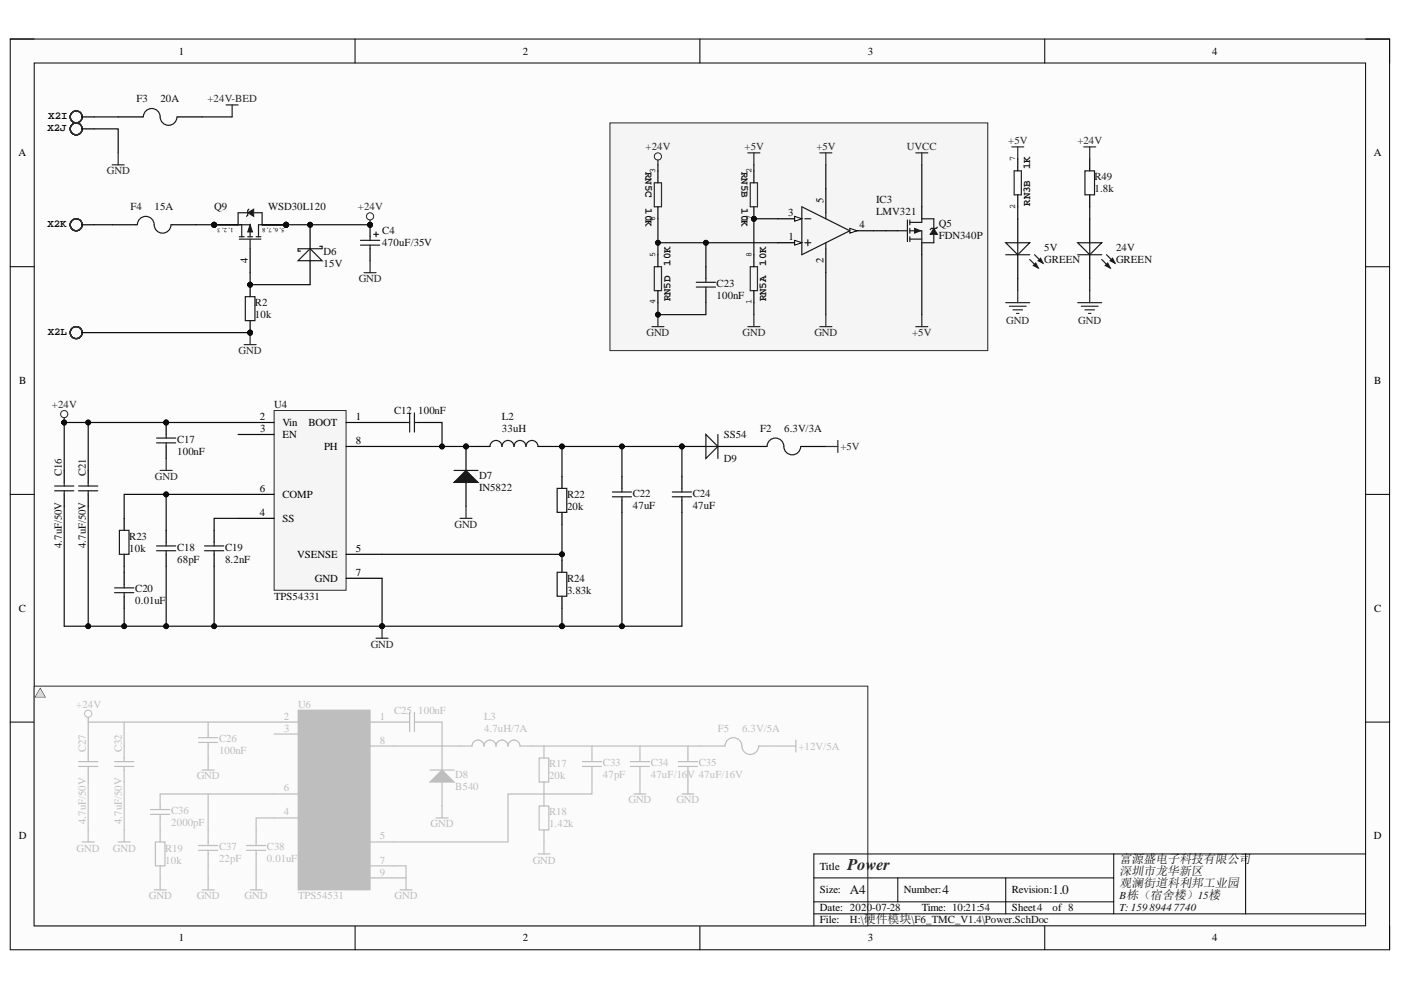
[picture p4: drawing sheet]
<svg xmlns="http://www.w3.org/2000/svg" width="297mm" height="210mm" viewBox="0 0 297 210" stroke-linecap="round" stroke-linejoin="round" font-family="sans-serif">
<defs><g id="words">
<text font-size="3.5" fill="#262626" x="179.7" y="184.4">Power</text>
<g font-size="2.8" fill="#0e0e0e">
<text x="180.2" y="189.6">A4</text>
<text x="199.8" y="189.6">4</text>
<text x="223.2" y="189.6">1.0</text>
</g>
<g font-size="2.6" fill="#0e0e0e">
<text x="237.4" y="182.9">富源盛电子科技有限公司</text>
<text x="237.4" y="185.5">深圳市龙华新区</text>
<text x="237.4" y="188.1">观澜街道科利邦工业园</text>
</g>
<g font-size="2.3">
<text x="37.9" y="11.6">1</text>
<text x="110.8" y="11.6">2</text>
<text x="184" y="11.6">3</text>
<text x="257" y="11.6">4</text>
<text x="3.9" y="33.1">A</text>
<text x="291.3" y="33.1">A</text>
<text x="167.1" y="45.8">3</text>
<text x="174.6" y="43.1" transform="rotate(-90 174.6 43.1)">5</text>
<text x="167.2" y="51">1</text>
<text x="182.2" y="48.4">4</text>
<text x="52.5" y="55.8" transform="rotate(-90 52.5 55.8)">4</text>
<text x="174.6" y="55.8" transform="rotate(-90 174.6 55.8)">2</text>
<text x="4.1" y="81.4">B</text>
<text x="291.4" y="81.4">B</text>
<text x="55.1" y="89">2</text>
<text x="75.5" y="89">1</text>
<text x="55.2" y="91.5">3</text>
<text x="59.9" y="90.3">Vin</text>
<text x="59.9" y="92.9">EN</text>
<text x="65.4" y="90.3">BOOT</text>
<text x="68.7" y="95.4">PH</text>
<text x="75.5" y="94.2">8</text>
<text x="55.1" y="104.3">6</text>
<text x="59.9" y="105.6">COMP</text>
<text x="55.1" y="109.4">4</text>
<text x="59.9" y="110.7">SS</text>
<text x="63" y="118.3">VSENSE</text>
<text x="75.5" y="117">5</text>
<text x="66.7" y="123.3">GND</text>
<text x="75.5" y="122.1">7</text>
<text x="4" y="129.7">C</text>
<text x="291.4" y="129.7">C</text>
<text x="4" y="177.9">D</text>
<text x="291.3" y="177.9">D</text>
<text x="173.9" y="184.4">Title</text>
<text x="173.9" y="189.4">Size:</text>
<text x="191.6" y="189.4">Number:</text>
<text x="214.5" y="189.4">Revision:</text>
<text x="173.9" y="193.2">Date: 2020-07-28</text>
<text x="173.9" y="195.8">File:</text>
<text x="195.4" y="193.2">Time: 10:21:54</text>
<text x="214.5" y="193.2">Sheet4</text>
<text x="223.2" y="193.2">of 8</text>
<text x="37.9" y="199.6">1</text>
<text x="110.8" y="199.6">2</text>
<text x="184" y="199.6">3</text>
<text x="257" y="199.6">4</text>
</g>
<g font-size="2.3" fill="#0e0e0e">
<text x="28.9" y="21.7">F3</text>
<text x="34" y="21.7">20A</text>
<text x="10.1" y="27.8">X2J</text>
<text x="10.2" y="25.3">X2I</text>
<text x="218.4" y="35.9" transform="rotate(-90 218.4 35.9)">1K</text>
<text x="136.9" y="36.4" transform="rotate(90 136.9 36.4)">RN5C</text>
<text x="157.2" y="36.4" transform="rotate(90 157.2 36.4)">RN5B</text>
<text x="232.1" y="38.2">R49</text>
<text x="232.1" y="40.7">1.8k</text>
<text x="27.7" y="44.6">F4</text>
<text x="32.7" y="44.6">15A</text>
<text x="45.4" y="44.6">Q9</text>
<text x="56.9" y="44.6">WSD30L120</text>
<text x="136.9" y="44.1" transform="rotate(90 136.9 44.1)">10K</text>
<text x="157.2" y="44.1" transform="rotate(90 157.2 44.1)">10K</text>
<text x="185.8" y="43">IC3</text>
<text x="185.8" y="45.6">LMV321</text>
<text x="218.4" y="43.6" transform="rotate(-90 218.4 43.6)">RN3B</text>
<text x="10.1" y="48.1">X2K</text>
<text x="81" y="49.7">C4</text>
<text x="81" y="52.2">470uF/35V</text>
<text x="199.1" y="48.1">Q5</text>
<text x="199.1" y="50.7">FDN340P</text>
<text x="221.4" y="53.3">5V</text>
<text x="236.6" y="53.3">24V</text>
<text x="68.6" y="54">D6</text>
<text x="68.6" y="56.6">15V</text>
<text x="142.1" y="56.3" transform="rotate(-90 142.1 56.3)">10K</text>
<text x="162.4" y="56.3" transform="rotate(-90 162.4 56.3)">10K</text>
<text x="221.4" y="55.8">GREEN</text>
<text x="236.6" y="55.8">GREEN</text>
<text x="54.1" y="64.9">R2</text>
<text x="142.1" y="63.9" transform="rotate(-90 142.1 63.9)">RN5D</text>
<text x="151.9" y="60.9">C23</text>
<text x="151.9" y="63.4">100nF</text>
<text x="162.4" y="63.9" transform="rotate(-90 162.4 63.9)">RN5A</text>
<text x="10.2" y="71">X2L</text>
<text x="54.1" y="67.5">10k</text>
<text x="58.1" y="86.5">U4</text>
<text x="83.6" y="87.7">C12</text>
<text x="88.7" y="87.7">100nF</text>
<text x="106.4" y="89">L2</text>
<text x="37.6" y="93.9">C17</text>
<text x="106.4" y="91.5">33uH</text>
<text x="153.5" y="92.9">SS54</text>
<text x="161.2" y="91.5">F2</text>
<text x="166.2" y="91.5">6.3V/3A</text>
<text x="13.1" y="101" transform="rotate(-90 13.1 101)">C16</text>
<text x="18.2" y="101" transform="rotate(-90 18.2 101)">C21</text>
<text x="37.6" y="96.5">100nF</text>
<text x="101.6" y="101.5">D7</text>
<text x="153.5" y="98">D9</text>
<text x="101.6" y="104.1">IN5822</text>
<text x="120.2" y="105.6">R22</text>
<text x="134.2" y="105.3">C22</text>
<text x="134.2" y="107.9">47uF</text>
<text x="146.9" y="105.3">C24</text>
<text x="146.9" y="107.9">47uF</text>
<text x="120.2" y="108.1">20k</text>
<text x="13.1" y="116.2" transform="rotate(-90 13.1 116.2)">4.7uF/50V</text>
<text x="18.2" y="116.2" transform="rotate(-90 18.2 116.2)">4.7uF/50V</text>
<text x="27.4" y="114.5">R23</text>
<text x="27.4" y="117">10k</text>
<text x="37.6" y="116.7">C18</text>
<text x="37.6" y="119.3">68pF</text>
<text x="47.7" y="116.7">C19</text>
<text x="47.7" y="119.3">8.2nF</text>
<text x="28.7" y="125.6">C20</text>
<text x="120.2" y="123.3">R24</text>
<text x="120.2" y="125.9">3.83k</text>
<text x="28.7" y="128.2">0.01uF</text>
<text x="58.1" y="127.1">TPS54331</text>
<text x="237.4" y="190.6">B栋（宿舍楼）15楼</text>
<text x="180.2" y="195.7">H:\硬件模块\F6_TMC_V1.4\Power.SchDoc</text>
<text x="237.4" y="193.2">T: 159</text>
<text x="243.7" y="193.2">8944</text>
<text x="248.9" y="193.2">7740</text>
</g>
<g font-size="2.3" fill="#262626">
<text x="44" y="21.7">+24V-BED</text>
<text x="136.9" y="31.9">+24V</text>
<text x="157.9" y="31.9">+5V</text>
<text x="173.1" y="31.9">+5V</text>
<text x="192.3" y="31.9">UVCC</text>
<text x="213.8" y="30.6">+5V</text>
<text x="228.4" y="30.6">+24V</text>
<text x="22.7" y="36.9">GND</text>
<text x="75.9" y="44.6">+24V</text>
<text x="76.1" y="59.9">GND</text>
<text x="137.1" y="71.3">GND</text>
<text x="157.4" y="71.3">GND</text>
<text x="172.7" y="71.3">GND</text>
<text x="193.4" y="71.3">+5V</text>
<text x="213.4" y="68.7">GND</text>
<text x="228.6" y="68.7">GND</text>
<text x="50.6" y="75.1">GND</text>
<text x="11" y="86.5">+24V</text>
<text x="178.2" y="95.4">+5V</text>
<text x="32.8" y="101.8">GND</text>
<text x="96.4" y="111.9">GND</text>
<text x="78.6" y="137.4">GND</text>
</g>
<g font-size="2.3" fill="#bebebe">
<text x="16.2" y="150">+24V</text>
<text x="60.2" y="152.6">2</text>
<text x="60.2" y="155.1">3</text>
<text x="63.2" y="150">U6</text>
<text x="80.5" y="152.6">1</text>
<text x="83.6" y="151.3">C25</text>
<text x="88.7" y="151.3">100nF</text>
<text x="102.6" y="152.6">L3</text>
<text x="102.6" y="155.1">4.7uH/7A</text>
<text x="152.2" y="155.1">F5</text>
<text x="157.4" y="155.1">6.3V/5A</text>
<text x="18.2" y="159.4" transform="rotate(-90 18.2 159.4)">C27</text>
<text x="25.8" y="159.4" transform="rotate(-90 25.8 159.4)">C32</text>
<text x="46.4" y="157.4">C26</text>
<text x="46.4" y="159.9">100nF</text>
<text x="80.5" y="157.7">8</text>
<text x="169.3" y="158.9">+12V/5A</text>
<text x="41.7" y="165.3">GND</text>
<text x="60.2" y="167.8">6</text>
<text x="96.5" y="165">D8</text>
<text x="96.5" y="167.5">B540</text>
<text x="116.4" y="162.7">R17</text>
<text x="116.4" y="165.3">20k</text>
<text x="127.8" y="162.5">C33</text>
<text x="127.8" y="165">47pF</text>
<text x="138" y="162.5">C34</text>
<text x="138" y="165">47uF/16V 47uF/16V</text>
<text x="148.1" y="162.5">C35</text>
<text x="36.3" y="172.6">C36</text>
<text x="60.2" y="172.9">4</text>
<text x="116.4" y="172.9">R18</text>
<text x="133.2" y="170.3">GND</text>
<text x="143.4" y="170.3">GND</text>
<text x="18.2" y="174.7" transform="rotate(-90 18.2 174.7)">4.7uF/50V</text>
<text x="25.8" y="174.7" transform="rotate(-90 25.8 174.7)">4.7uF/50V</text>
<text x="36.3" y="175.2">2000pF</text>
<text x="80.5" y="177.9">5</text>
<text x="91.3" y="175.4">GND</text>
<text x="116.4" y="175.4">1.42k</text>
<text x="16.2" y="180.6">GND</text>
<text x="23.9" y="180.6">GND</text>
<text x="35" y="180.6">R19</text>
<text x="35" y="183.1">10k</text>
<text x="46.4" y="180.3">C37</text>
<text x="46.4" y="182.8">22pF</text>
<text x="56.6" y="180.3">C38</text>
<text x="56.6" y="182.8">0.01uF</text>
<text x="80.5" y="183.1">7</text>
<text x="80.5" y="185.6">9</text>
<text x="112.9" y="183.1">GND</text>
<text x="31.6" y="190.7">GND</text>
<text x="41.7" y="190.7">GND</text>
<text x="51.9" y="190.7">GND</text>
<text x="63.2" y="190.7">TPS54531</text>
<text x="83.7" y="190.7">GND</text>
</g>
<g font-size="1.8">
<text x="215.2" y="34.2" transform="rotate(-90 215.2 34.2)">7</text>
<text x="138.9" y="36.7" transform="rotate(-90 138.9 36.7)">3</text>
<text x="159.3" y="36.7" transform="rotate(-90 159.3 36.7)">2</text>
<text x="138.9" y="46.8" transform="rotate(-90 138.9 46.8)">6</text>
<text x="159.3" y="46.7" transform="rotate(-90 159.3 46.7)">7</text>
<text x="215.2" y="44.2" transform="rotate(-90 215.2 44.2)">2</text>
<text x="138.9" y="54.5" transform="rotate(-90 138.9 54.5)">5</text>
<text x="159.3" y="54.5" transform="rotate(-90 159.3 54.5)">8</text>
<text x="138.9" y="64.5" transform="rotate(-90 138.9 64.5)">4</text>
<text x="159.3" y="64.5" transform="rotate(-90 159.3 64.5)">1</text>
</g>
<g font-size="1.4">
<text x="49.5" y="48.4" transform="rotate(-180 49.5 48.4)">1, 2, 3</text>
<text x="60.3" y="48.4" transform="rotate(-180 60.3 48.4)">5, 6, 7, 8</text>
</g>
</g></defs>
<path d="M2.2 8.3h292.4v193.1h-292.4z" fill-rule="evenodd" fill="#fcfcfc"/>
<path d="M2.2 8.3h292.4v193.1h-292.4z" fill="none" stroke="#000" stroke-width=".21"/>
<path d="M7.3 13.4h282.2v182.9h-282.2z" fill-rule="evenodd" fill="#fcfcfc"/>
<g fill="none" stroke="#000" stroke-width=".21">
<path d="M2.2 8.3h5.1M7.3 13.4h282.2v182.9h-282.2zM75.3 8.3v5.1M148.4 8.3v5.1M221.5 8.3v5.1M289.5 8.3h5.1v5.1M2.2 56.5h5.1M289.5 56.6h5.1M2.2 104.8h5.1M289.5 104.8h5.1M2.2 153.1h5.1M289.5 153.1h5.1"/>
<path d="M75.3 196.3v5.1M148.4 196.3v5.1M221.5 196.3v5.1M294.6 196.3v5.1"/>
</g>
<path d="M7.3 145.5h176.7v50.8h-176.7z" fill-rule="evenodd" fill="#fbfbfb"/>
<path d="M172.6 186.1h63.5M172.6 193.8h116.9M172.6 191.2h63.5M190.4 186.1v5.1M213.2 186.1v7.7M236.1 181.1v12.7M264.1 181.1v12.7M289.5 181.1h-116.9v15.2" fill="none" stroke="#000" stroke-width=".21"/>
<path d="M129.3 26.1h80.1v48.2h-80.1z" fill-rule="evenodd" fill="#f5f5f5"/>
<path d="M129.3 26.1h80.1v48.2h-80.1z" fill="none" stroke="#262626" stroke-width=".21"/>
<path d="M149.7 51.5v5" fill="none" stroke="#0e0e0e" stroke-width=".25"/>
<circle cx="149.7" cy="51.5" r=".51" fill="#0e0e0e"/>
<circle cx="149.7" cy="51.5" r=".51" fill="none" stroke="#0e0e0e" stroke-width=".21"/>
<path d="M185.3 48.9h2.5" fill="none" stroke="#0e0e0e" stroke-width=".25"/>
<path d="M187.8 48.9h2.6M195.4 43.8v2.6M195.4 51.5v2.5" fill="none" stroke="#000" stroke-width=".25"/>
<path d="M190.4 48.9h2M192.4 46.6v4.6M192.9 47.2h2.5M192.9 48.9h2.5v2.6M192.9 50.7h2.5M192.9 46.6v1.1M192.9 48.4v1M192.9 50.2v1" fill="none" stroke="#1c1c1c" stroke-width=".25"/>
<path d="M193.9 48.4l1.3 .5-1.3 .5z" fill="#1c1c1c"/>
<path d="M193.9 48.4l1.3 .5-1.3 .5z" fill="none" stroke="#1c1c1c" stroke-width=".21"/>
<path d="M195.4 47.2v-.8h2.6v2M198 49.7v1.8h-2.6" fill="none" stroke="#1c1c1c" stroke-width=".25"/>
<path d="M198 48.4l.7 1.3h-1.5z" fill="#1c1c1c"/>
<path d="M198 48.4l.7 1.3h-1.5z" fill="none" stroke="#1c1c1c" stroke-width=".21"/>
<path d="M198.7 48.2l-.2 .2h-1l-.3 .3" fill="none" stroke="#1c1c1c" stroke-width=".25"/>
<path d="M194.2 69.3h2.5M195.4 66.7v2.6" fill="none" stroke="#262626" stroke-width=".25"/>
<path d="M139.5 64.2v2.5h10.2v-2.5" fill="none" stroke="#0e0e0e" stroke-width=".25"/>
<circle cx="139.5" cy="66.7" r=".51" fill="#0e0e0e"/>
<circle cx="139.5" cy="66.7" r=".51" fill="none" stroke="#0e0e0e" stroke-width=".21"/>
<circle cx="139.5" cy="33.2" r=".76" fill="none" stroke="#262626" stroke-width=".21"/>
<path d="M139.5 33.9v1.1M173.8 32.4h2.6M175.1 32.4v2.6M194.2 32.4h2.5M195.4 32.4v2.6M138.2 69.2h2.6M139.5 66.7v2.5M173.8 69.3h2.6M175.1 66.7v2.6" fill="none" stroke="#262626" stroke-width=".25"/>
<path d="M195.4 35v8.8M175.1 57.8v8.9M195.4 54v12.7" fill="none" stroke="#0e0e0e" stroke-width=".25"/>
<circle cx="139.5" cy="66.7" r=".51" fill="#0e0e0e"/>
<circle cx="139.5" cy="66.7" r=".51" fill="none" stroke="#0e0e0e" stroke-width=".21"/>
<path d="M149.7 56.5v2.6M215.8 46.4v5.1M215.8 54v5.1M149.7 61.6v2.6" fill="none" stroke="#000" stroke-width=".25"/>
<path d="M147.6 59.9h4.1M149.7 59.1v.8M213.2 51.5h5.1l-2.5 2.5zM218.3 55l1.8 1.8M219.3 54l1.8 1.8M147.6 60.9h4.1M149.7 60.9v.7" fill="none" stroke="#1c1c1c" stroke-width=".25"/>
<path d="M219.1 56.3l.5-.5 .5 1z" fill="#1c1c1c"/>
<path d="M219.1 56.3l.5-.5 .5 1z" fill="none" stroke="#1c1c1c" stroke-width=".25"/>
<path d="M220.1 55.3l.5-.5 .5 1z" fill="#1c1c1c"/>
<path d="M213.2 54h5.1M215.8 51.5v2.5M220.1 55.3l.5-.5 .5 1zM228.5 51.5h5.1l-2.6 2.5zM233.6 55l1.8 1.8M234.6 54l1.8 1.8" fill="none" stroke="#1c1c1c" stroke-width=".25"/>
<path d="M215.8 43.8v2.6" fill="none" stroke="#0e0e0e" stroke-width=".25"/>
<path d="M231 46.4v5.1M231 54v5.1" fill="none" stroke="#000" stroke-width=".25"/>
<path d="M234.3 56.3l.6-.5 .5 1z" fill="#1c1c1c"/>
<path d="M234.3 56.3l.6-.5 .5 1z" fill="none" stroke="#1c1c1c" stroke-width=".25"/>
<path d="M235.4 55.3l.5-.5 .5 1z" fill="#1c1c1c"/>
<path d="M230 36.2h2.1v5.1h-2.1zM228.5 54h5.1M231 51.5v2.5M235.4 55.3l.5-.5 .5 1z" fill="none" stroke="#1c1c1c" stroke-width=".25"/>
<path d="M164.9 46.4h-5.1v7.6M215.8 59.1v2.5M231 43.8v2.6M231 59.1v2.5" fill="none" stroke="#0e0e0e" stroke-width=".25"/>
<path d="M17.4 24.8h2.6M17.4 27.3h2.6M231 33.7v2.5M17.4 47.7h2.6M231 41.3v2.5M17.4 70.5h2.6" fill="none" stroke="#000" stroke-width=".25"/>
<g fill="none" stroke="#262626" stroke-width=".25">
<path d="M47.9 22.2h2.6M49.2 22.2v2.6M214.5 31.1h2.6M215.8 31.1v2.6M229.8 31.1h2.5M231 31.1v2.6M213.2 64.2h5.1M214 64.9h3.6M214.8 65.7h2M215.5 66.5h.5M215.8 61.6v2.6M228.5 64.2h5.1"/>
<path d="M229.3 64.9h3.5M230 65.7h2.1M230.8 66.5h.5M231 61.6v2.6"/>
<circle cx="16.2" cy="27.3" r="1.27"/>
<circle cx="16.2" cy="24.8" r="1.27"/>
<circle cx="16.2" cy="47.7" r="1.27"/>
<circle cx="16.2" cy="70.5" r="1.27"/>
</g>
<circle cx="159.8" cy="46.4" r=".51" fill="#0e0e0e"/>
<circle cx="159.8" cy="46.4" r=".51" fill="none" stroke="#0e0e0e" stroke-width=".21"/>
<path d="M158.6 32.4h2.5M159.8 32.4v2.6M159.1 56.5h1.5v5.1h-1.5zM158.6 69.2h2.5M159.8 66.7v2.5" fill="none" stroke="#262626" stroke-width=".25"/>
<path d="M159.8 35v1.2M175.1 35v5M159.8 64.2v2.5" fill="none" stroke="#0e0e0e" stroke-width=".25"/>
<path d="M159.8 54v2.5M159.8 61.6v2.6" fill="none" stroke="#000" stroke-width=".25"/>
<circle cx="159.8" cy="46.4" r=".51" fill="#0e0e0e"/>
<circle cx="159.8" cy="46.4" r=".51" fill="none" stroke="#0e0e0e" stroke-width=".21"/>
<path d="M159.1 38.8h1.5v5h-1.5z" fill="none" stroke="#262626" stroke-width=".25"/>
<path d="M159.8 36.2v2.6M159.8 43.8v2.6" fill="none" stroke="#000" stroke-width=".25"/>
<circle cx="159.8" cy="46.4" r=".51" fill="#0e0e0e"/>
<circle cx="159.8" cy="46.4" r=".51" fill="none" stroke="#0e0e0e" stroke-width=".21"/>
<path d="M138.7 38.8h1.6v5h-1.6zM138.7 56.5h1.6v5.1h-1.6z" fill="none" stroke="#262626" stroke-width=".25"/>
<path d="M139.5 36.2v2.6M139.5 43.8v2.6M139.5 54v2.5M139.5 61.6v2.6" fill="none" stroke="#000" stroke-width=".25"/>
<path d="M139.5 35v1.2M139.5 51.5h25.4" fill="none" stroke="#0e0e0e" stroke-width=".25"/>
<circle cx="139.5" cy="51.5" r=".51" fill="#0e0e0e"/>
<circle cx="139.5" cy="51.5" r=".51" fill="none" stroke="#0e0e0e" stroke-width=".21"/>
<circle cx="149.7" cy="51.5" r=".51" fill="#0e0e0e"/>
<circle cx="149.7" cy="51.5" r=".51" fill="none" stroke="#0e0e0e" stroke-width=".21"/>
<path d="M139.5 46.4v7.6" fill="none" stroke="#0e0e0e" stroke-width=".25"/>
<circle cx="139.5" cy="51.5" r=".51" fill="#0e0e0e"/>
<circle cx="139.5" cy="51.5" r=".51" fill="none" stroke="#0e0e0e" stroke-width=".21"/>
<path d="M215 36.2h1.5v5.1h-1.5z" fill="none" stroke="#262626" stroke-width=".25"/>
<path d="M215.8 33.7v2.5M164.9 51.5h5.1M215.8 41.3v2.5" fill="none" stroke="#000" stroke-width=".25"/>
<path d="M168.5 51l1.5 .5-1.5 .5z" fill="#fbfbfb"/>
<path d="M168.5 51l1.5 .5-1.5 .5z" fill="none" stroke="#000" stroke-width=".21"/>
<path d="M164.9 46.4h5.1M175.1 52.7v5.1" fill="none" stroke="#000" stroke-width=".25"/>
<path d="M168.5 45.9l1.5 .5-1.5 .5z" fill="#fbfbfb"/>
<path d="M168.5 45.9l1.5 .5-1.5 .5z" fill="none" stroke="#000" stroke-width=".21"/>
<path d="M180.2 48.9h5.1" fill="none" stroke="#000" stroke-width=".25"/>
<path d="M180.2 48.4l1.5 .5-1.5 .5z" fill="#fbfbfb"/>
<path d="M180.2 48.4l1.5 .5-1.5 .5z" fill="none" stroke="#000" stroke-width=".21"/>
<path d="M175.1 40v5.1" fill="none" stroke="#000" stroke-width=".25"/>
<path d="M170 43.8l10.2 5.1-10.2 5.1zM170.6 51.5h1.3M170.6 46.4h1.3M171.3 50.8v1.3M175.1 45.1v1.3M175.1 51.5v1.2" fill="none" stroke="#1c1c1c" stroke-width=".25"/>
<path d="M20 27.3h5.1v5.1M20 24.8h5.1" fill="none" stroke="#0e0e0e" stroke-width=".25"/>
<circle cx="78.5" cy="45.9" r=".76" fill="none" stroke="#262626" stroke-width=".21"/>
<path d="M78.5 46.6v1.1" fill="none" stroke="#262626" stroke-width=".25"/>
<circle cx="78.5" cy="47.7" r=".51" fill="#0e0e0e"/>
<circle cx="78.5" cy="47.7" r=".51" fill="none" stroke="#0e0e0e" stroke-width=".21"/>
<path d="M42.9 24.8h6.3" fill="none" stroke="#0e0e0e" stroke-width=".25"/>
<circle cx="78.5" cy="47.7" r=".51" fill="#0e0e0e"/>
<circle cx="78.5" cy="47.7" r=".51" fill="none" stroke="#0e0e0e" stroke-width=".21"/>
<path d="M78.5 47.7v2.5" fill="none" stroke="#000" stroke-width=".25"/>
<circle cx="78.5" cy="47.7" r=".51" fill="#0e0e0e"/>
<circle cx="78.5" cy="47.7" r=".51" fill="none" stroke="#0e0e0e" stroke-width=".21"/>
<path d="M78.5 52.7v2.6" fill="none" stroke="#000" stroke-width=".25"/>
<path d="M76.4 51h4.1M76.4 52h4.1M78.5 50.2v.8M78.5 52v.7M79.2 49.7h1M79.7 49.2v1" fill="none" stroke="#1c1c1c" stroke-width=".25"/>
<path d="M51.8 73.1h2.5M53 70.5v2.6" fill="none" stroke="#262626" stroke-width=".25"/>
<circle cx="53" cy="70.5" r=".51" fill="#0e0e0e"/>
<circle cx="53" cy="70.5" r=".51" fill="none" stroke="#0e0e0e" stroke-width=".21"/>
<circle cx="53" cy="70.5" r=".51" fill="#0e0e0e"/>
<circle cx="53" cy="70.5" r=".51" fill="none" stroke="#0e0e0e" stroke-width=".21"/>
<circle cx="53" cy="60.4" r=".51" fill="#0e0e0e"/>
<circle cx="53" cy="60.4" r=".51" fill="none" stroke="#0e0e0e" stroke-width=".21"/>
<path d="M53 68v2.5" fill="none" stroke="#000" stroke-width=".25"/>
<circle cx="53" cy="70.5" r=".51" fill="#0e0e0e"/>
<circle cx="53" cy="70.5" r=".51" fill="none" stroke="#0e0e0e" stroke-width=".21"/>
<path d="M53 60.4v2.5" fill="none" stroke="#000" stroke-width=".25"/>
<circle cx="53" cy="60.4" r=".51" fill="#0e0e0e"/>
<circle cx="53" cy="60.4" r=".51" fill="none" stroke="#0e0e0e" stroke-width=".21"/>
<path d="M52 62.9h2v5.1h-2z" fill="none" stroke="#1c1c1c" stroke-width=".25"/>
<path d="M20 70.5h33" fill="none" stroke="#0e0e0e" stroke-width=".25"/>
<circle cx="53" cy="70.5" r=".51" fill="#0e0e0e"/>
<circle cx="53" cy="70.5" r=".51" fill="none" stroke="#0e0e0e" stroke-width=".21"/>
<path d="M23.8 35h2.5M25.1 32.4v2.6" fill="none" stroke="#262626" stroke-width=".25"/>
<path d="M93.7 158.2v5.1M93.7 165.8v5.1" fill="none" stroke="#bebebe" stroke-width=".25"/>
<path d="M91.2 165.8l2.5-2.5 2.6 2.5z" fill="#bebebe"/>
<g fill="none" stroke="#bebebe" stroke-width=".25">
<path d="M26.3 153.1v8.4M42.1 156.4h4.1M42.1 157.4h4.1M44.1 153.1v3.3M44.1 157.4v5.9M58.1 153.1h-39.4v8.4M83.5 158.2h16.6a1.27 1.27 0 0 1 1.2-1.3 1.27 1.27 0 0 1 1.3 1.3 1.27 1.27 0 0 1 1.3-1.3 1.27 1.27 0 0 1 1.3 1.3 1.27 1.27 0 0 1 1.2-1.3 1.27 1.27 0 0 1 1.3 1.3 1.27 1.27 0 0 1 1.3-1.3 1.27 1.27 0 0 1 1.2 1.3h5.1v2.5M83.5 153.1h3.4M86.9 151.1v4M87.9 153.1h5.8v5.1M87.9 151.1v4M135.7 158.2v3.3"/>
<path d="M145.9 158.2v3.3M166.2 158.2h2.5M168.7 156.9v2.6M16.7 162.5h4M16.7 161.5h4M17.4 178.5h2.6M18.7 162.5v16M24.3 162.5h4.1M24.3 161.5h4.1M25.1 178.5h2.5M26.3 162.5v16M31.9 171.6h4.1"/>
<path d="M31.9 172.7h4.1M32.9 178.5h2.1v5.1h-2.1zM34 172.7v5.8M42.1 179.3h4.1M42.9 163.3h2.5M44.1 168.3h-10.1v3.3M52.3 179.3h4M58.1 173.4h-3.8v5.9M58.1 168.3h-14v11M91.2 165.8l2.5-2.5 2.6 2.5zM91.2 163.3h5.1M92.4 173.4h2.6"/>
<path d="M93.7 170.9v2.5M114.3 160.7h2.1v5.1h-2.1zM114.3 170.9h2.1v5.1h-2.1zM115.3 168.3h-7.6v10.2h-24.2M115.3 165.8v5.1M115.3 176v5.1M133.6 162.5h4.1M133.6 161.5h4.1M134.4 168.3h2.5M135.7 162.5v5.8M143.8 162.5h4.1M143.8 161.5h4.1"/>
<path d="M144.6 168.3h2.5M145.9 162.5v5.8M32.7 188.7h2.5M34 183.6v5.1M42.1 180.3h4.1M42.9 188.7h2.5M44.1 180.3v8.4M52.3 180.3h4M53 188.7h2.6M54.3 180.3v8.4M83.5 183.6h2.6v2.5h-2.6M84.8 188.7h2.6"/>
<path d="M86.1 186.1v2.6M114.1 181.1h2.5"/>
</g>
<path d="M63.2 150.6h15.3v38.1h-15.3z" fill-rule="evenodd" fill="#bebebe"/>
<g fill="none" stroke="#bebebe" stroke-width=".21">
<path d="M63.2 150.6h15.3v38.1h-15.3z"/>
<circle cx="18.7" cy="151.3" r=".76"/>
</g>
<g fill="none" stroke="#bebebe" stroke-width=".25">
<path d="M18.7 152.1v1M58.1 153.1h5.1M58.1 155.6h5.1M78.5 153.1h5M78.5 158.2h5M115.3 158.2h38.4M125.5 158.2v3.3M153.7 158.1a1.78 1.78 0 0 1 1.8-1.7 1.78 1.78 0 0 1 1.8 1.8 1.78 1.78 0 0 0 1.7 1.8 1.78 1.78 0 0 0 1.9-1.8M160.9 158.2h5.3M58.1 168.3h5.1M58.1 173.4h5.1M78.5 178.5h5"/>
<path d="M123.5 162.5h4M123.5 161.5h4M125.5 162.5v5.8h-10.2M78.5 183.6h5M78.5 186.1h5"/>
</g>
<path d="M157.3 94.7h5.1M170 94.7h5.1" fill="none" stroke="#000" stroke-width=".25"/>
<path d="M162.4 94.7h.2M162.6 94.6a1.78 1.78 0 0 1 1.8-1.7 1.78 1.78 0 0 1 1.8 1.8 1.78 1.78 0 0 0 1.7 1.7 1.78 1.78 0 0 0 1.9-1.7M169.8 94.7h.2" fill="none" stroke="#1c1c1c" stroke-width=".25"/>
<circle cx="65.7" cy="47.7" r=".51" fill="#0e0e0e"/>
<circle cx="65.7" cy="47.7" r=".51" fill="none" stroke="#0e0e0e" stroke-width=".21"/>
<path d="M63.2 55.3l2.5-2.6 2.6 2.6z" fill="none" stroke="#1c1c1c" stroke-width=".25"/>
<path d="M65.7 47.7v5M65.7 55.3v5.1" fill="none" stroke="#000" stroke-width=".25"/>
<circle cx="65.7" cy="47.7" r=".51" fill="#0e0e0e"/>
<circle cx="65.7" cy="47.7" r=".51" fill="none" stroke="#0e0e0e" stroke-width=".21"/>
<path d="M65.7 52.7v2.6M67.8 52.2h.5v.5h-5.1v.5h.5" fill="none" stroke="#1c1c1c" stroke-width=".25"/>
<circle cx="144.6" cy="94.7" r=".51" fill="#0e0e0e"/>
<circle cx="144.6" cy="94.7" r=".51" fill="none" stroke="#0e0e0e" stroke-width=".21"/>
<path d="M149.7 92.1l2.5 2.6-2.5 2.5z" fill="none" stroke="#1c1c1c" stroke-width=".25"/>
<path d="M144.6 94.7h5.1" fill="none" stroke="#000" stroke-width=".25"/>
<circle cx="144.6" cy="94.7" r=".51" fill="#0e0e0e"/>
<circle cx="144.6" cy="94.7" r=".51" fill="none" stroke="#0e0e0e" stroke-width=".21"/>
<path d="M152.2 94.7h5.1" fill="none" stroke="#000" stroke-width=".25"/>
<path d="M149.7 94.7h2.5M152.2 92.1v5.1" fill="none" stroke="#1c1c1c" stroke-width=".25"/>
<circle cx="60.7" cy="47.7" r=".51" fill="#0e0e0e"/>
<circle cx="60.7" cy="47.7" r=".51" fill="none" stroke="#0e0e0e" stroke-width=".21"/>
<circle cx="45.4" cy="47.7" r=".51" fill="#0e0e0e"/>
<circle cx="45.4" cy="47.7" r=".51" fill="none" stroke="#0e0e0e" stroke-width=".21"/>
<circle cx="45.4" cy="47.7" r=".51" fill="#0e0e0e"/>
<circle cx="45.4" cy="47.7" r=".51" fill="none" stroke="#0e0e0e" stroke-width=".21"/>
<circle cx="45.4" cy="47.7" r=".51" fill="#0e0e0e"/>
<circle cx="45.4" cy="47.7" r=".51" fill="none" stroke="#0e0e0e" stroke-width=".21"/>
<circle cx="60.7" cy="47.7" r=".51" fill="#0e0e0e"/>
<circle cx="60.7" cy="47.7" r=".51" fill="none" stroke="#0e0e0e" stroke-width=".21"/>
<circle cx="60.7" cy="47.7" r=".51" fill="#0e0e0e"/>
<circle cx="60.7" cy="47.7" r=".51" fill="none" stroke="#0e0e0e" stroke-width=".21"/>
<circle cx="60.7" cy="47.7" r=".51" fill="#0e0e0e"/>
<circle cx="60.7" cy="47.7" r=".51" fill="none" stroke="#0e0e0e" stroke-width=".21"/>
<path d="M50.5 45.1h2" fill="none" stroke="#1c1c1c" stroke-width=".25"/>
<path d="M55.6 47.7h5.1" fill="none" stroke="#000" stroke-width=".25"/>
<circle cx="60.7" cy="47.7" r=".51" fill="#0e0e0e"/>
<circle cx="60.7" cy="47.7" r=".51" fill="none" stroke="#0e0e0e" stroke-width=".21"/>
<path d="M45.4 47.7h5.1M53 52.7v5.1" fill="none" stroke="#000" stroke-width=".25"/>
<circle cx="45.4" cy="47.7" r=".51" fill="#0e0e0e"/>
<circle cx="45.4" cy="47.7" r=".51" fill="none" stroke="#0e0e0e" stroke-width=".21"/>
<path d="M50.5 47.7h2.5v2.5M50.7 50.7h4.6M50.7 50.2h1.1M51.3 47.7v2.5M52.5 50.2h1M53 50.7v2M54.3 50.2h1M54.8 47.7v2.5" fill="none" stroke="#1c1c1c" stroke-width=".25"/>
<path d="M53 47.7l.5 1.5h-1z" fill="#1c1c1c"/>
<path d="M53 47.7l.5 1.5h-1z" fill="none" stroke="#1c1c1c" stroke-width=".21"/>
<path d="M50.5 45.1v2.6M54.8 47.7h.8" fill="none" stroke="#1c1c1c" stroke-width=".25"/>
<path d="M45.4 47.7h5.1" fill="none" stroke="#000" stroke-width=".25"/>
<circle cx="45.4" cy="47.7" r=".51" fill="#0e0e0e"/>
<circle cx="45.4" cy="47.7" r=".51" fill="none" stroke="#0e0e0e" stroke-width=".21"/>
<path d="M45.4 47.7h5.1" fill="none" stroke="#000" stroke-width=".25"/>
<circle cx="45.4" cy="47.7" r=".51" fill="#0e0e0e"/>
<circle cx="45.4" cy="47.7" r=".51" fill="none" stroke="#0e0e0e" stroke-width=".21"/>
<path d="M55.6 47.7h5.1" fill="none" stroke="#000" stroke-width=".25"/>
<circle cx="60.7" cy="47.7" r=".51" fill="#0e0e0e"/>
<circle cx="60.7" cy="47.7" r=".51" fill="none" stroke="#0e0e0e" stroke-width=".21"/>
<path d="M55.6 47.7h5.1" fill="none" stroke="#000" stroke-width=".25"/>
<circle cx="60.7" cy="47.7" r=".51" fill="#0e0e0e"/>
<circle cx="60.7" cy="47.7" r=".51" fill="none" stroke="#0e0e0e" stroke-width=".21"/>
<path d="M55.6 47.7h5.1" fill="none" stroke="#000" stroke-width=".25"/>
<circle cx="60.7" cy="47.7" r=".51" fill="#0e0e0e"/>
<circle cx="60.7" cy="47.7" r=".51" fill="none" stroke="#0e0e0e" stroke-width=".21"/>
<path d="M50.5 47.7h.8M53.8 45.1h1.8" fill="none" stroke="#1c1c1c" stroke-width=".25"/>
<path d="M52.5 45.1l1.3-.7v1.5z" fill="#1c1c1c"/>
<path d="M52.5 45.1l1.3-.7v1.5z" fill="none" stroke="#1c1c1c" stroke-width=".21"/>
<path d="M52.8 44.4l-.3 .2v1l-.2 .3M55.6 45.1v2.6" fill="none" stroke="#1c1c1c" stroke-width=".25"/>
<path d="M53 57.8v2.6h12.7" fill="none" stroke="#0e0e0e" stroke-width=".25"/>
<circle cx="53" cy="60.4" r=".51" fill="#0e0e0e"/>
<circle cx="53" cy="60.4" r=".51" fill="none" stroke="#0e0e0e" stroke-width=".21"/>
<path d="M60.7 47.7h17.8" fill="none" stroke="#0e0e0e" stroke-width=".25"/>
<circle cx="60.7" cy="47.7" r=".51" fill="#0e0e0e"/>
<circle cx="60.7" cy="47.7" r=".51" fill="none" stroke="#0e0e0e" stroke-width=".21"/>
<circle cx="65.7" cy="47.7" r=".51" fill="#0e0e0e"/>
<circle cx="65.7" cy="47.7" r=".51" fill="none" stroke="#0e0e0e" stroke-width=".21"/>
<circle cx="78.5" cy="47.7" r=".51" fill="#0e0e0e"/>
<circle cx="78.5" cy="47.7" r=".51" fill="none" stroke="#0e0e0e" stroke-width=".21"/>
<path d="M77.2 57.8h2.5M78.5 55.3v2.5" fill="none" stroke="#262626" stroke-width=".25"/>
<path d="M25.1 24.8h5M37.8 24.8h5.1M23.8 47.7h5.1M36.5 47.7h5.1" fill="none" stroke="#000" stroke-width=".25"/>
<path d="M30.1 24.8h.3M30.4 24.7a1.78 1.78 0 0 1 1.8-1.7 1.78 1.78 0 0 1 1.8 1.8 1.78 1.78 0 0 0 1.7 1.8 1.78 1.78 0 0 0 1.8-1.8M37.5 24.8h.3M28.9 47.7h.2M29.1 47.6a1.78 1.78 0 0 1 1.8-1.7 1.78 1.78 0 0 1 1.8 1.8 1.78 1.78 0 0 0 1.7 1.7 1.78 1.78 0 0 0 1.8-1.7M36.2 47.7h.3" fill="none" stroke="#1c1c1c" stroke-width=".25"/>
<path d="M20 47.7h3.8M41.6 47.7h3.8" fill="none" stroke="#0e0e0e" stroke-width=".25"/>
<circle cx="45.4" cy="47.7" r=".51" fill="#0e0e0e"/>
<circle cx="45.4" cy="47.7" r=".51" fill="none" stroke="#0e0e0e" stroke-width=".21"/>
<path d="M175.1 94.7h2.5M177.6 93.4v2.5" fill="none" stroke="#262626" stroke-width=".25"/>
<path d="M13.6 89.6h36.9M81 89.6h2.5" fill="none" stroke="#0e0e0e" stroke-width=".25"/>
<circle cx="13.6" cy="89.6" r=".51" fill="#0e0e0e"/>
<circle cx="13.6" cy="89.6" r=".51" fill="none" stroke="#0e0e0e" stroke-width=".21"/>
<circle cx="18.7" cy="89.6" r=".51" fill="#0e0e0e"/>
<circle cx="18.7" cy="89.6" r=".51" fill="none" stroke="#0e0e0e" stroke-width=".21"/>
<circle cx="35.2" cy="89.6" r=".51" fill="#0e0e0e"/>
<circle cx="35.2" cy="89.6" r=".51" fill="none" stroke="#0e0e0e" stroke-width=".21"/>
<path d="M91.2 89.6h2.5v5.1" fill="none" stroke="#0e0e0e" stroke-width=".25"/>
<circle cx="93.7" cy="94.7" r=".51" fill="#0e0e0e"/>
<circle cx="93.7" cy="94.7" r=".51" fill="none" stroke="#0e0e0e" stroke-width=".21"/>
<path d="M83.5 89.6h2.6M88.6 89.6h2.6M101.3 94.7h2.6M114.1 94.7h2.5" fill="none" stroke="#000" stroke-width=".25"/>
<path d="M86.1 89.6h.8M86.9 87.5v4.1M87.9 87.5v4.1M87.9 89.6h.7M103.9 94.7a1.27 1.27 0 0 1 1.3-1.3 1.27 1.27 0 0 1 1.2 1.3 1.27 1.27 0 0 1 1.3-1.3 1.27 1.27 0 0 1 1.3 1.3 1.27 1.27 0 0 1 1.2-1.3 1.27 1.27 0 0 1 1.3 1.3 1.27 1.27 0 0 1 1.3-1.3 1.27 1.27 0 0 1 1.3 1.3" fill="none" stroke="#1c1c1c" stroke-width=".25"/>
<path d="M116.6 94.7h2.5" fill="none" stroke="#0e0e0e" stroke-width=".25"/>
<circle cx="119.1" cy="94.7" r=".51" fill="#0e0e0e"/>
<circle cx="119.1" cy="94.7" r=".51" fill="none" stroke="#0e0e0e" stroke-width=".21"/>
<path d="M81 94.7h20.3" fill="none" stroke="#0e0e0e" stroke-width=".25"/>
<circle cx="93.7" cy="94.7" r=".51" fill="#0e0e0e"/>
<circle cx="93.7" cy="94.7" r=".51" fill="none" stroke="#0e0e0e" stroke-width=".21"/>
<circle cx="98.8" cy="94.7" r=".51" fill="#0e0e0e"/>
<circle cx="98.8" cy="94.7" r=".51" fill="none" stroke="#0e0e0e" stroke-width=".21"/>
<path d="M18.7 89.6v10.1" fill="none" stroke="#0e0e0e" stroke-width=".25"/>
<circle cx="18.7" cy="89.6" r=".51" fill="#0e0e0e"/>
<circle cx="18.7" cy="89.6" r=".51" fill="none" stroke="#0e0e0e" stroke-width=".21"/>
<path d="M13.6 89.6v10.1" fill="none" stroke="#0e0e0e" stroke-width=".25"/>
<circle cx="13.6" cy="89.6" r=".51" fill="#0e0e0e"/>
<circle cx="13.6" cy="89.6" r=".51" fill="none" stroke="#0e0e0e" stroke-width=".21"/>
<circle cx="35.2" cy="89.6" r=".51" fill="#0e0e0e"/>
<circle cx="35.2" cy="89.6" r=".51" fill="none" stroke="#0e0e0e" stroke-width=".21"/>
<path d="M35.2 89.6v2.5M35.2 94.7v2.5" fill="none" stroke="#000" stroke-width=".25"/>
<circle cx="35.2" cy="89.6" r=".51" fill="#0e0e0e"/>
<circle cx="35.2" cy="89.6" r=".51" fill="none" stroke="#0e0e0e" stroke-width=".21"/>
<path d="M33.2 92.9h4.1M33.2 93.9h4.1M35.2 92.1v.8M35.2 93.9v.8" fill="none" stroke="#1c1c1c" stroke-width=".25"/>
<path d="M34 99.7h2.5M35.2 97.2v2.5" fill="none" stroke="#262626" stroke-width=".25"/>
<path d="M58.1 87h15.3v38.2h-15.3z" fill-rule="evenodd" fill="#f5f5f5"/>
<path d="M58.1 87h15.3v38.2h-15.3z" fill="none" stroke="#262626" stroke-width=".21"/>
<path d="M50.5 89.6h7.6M50.5 92.1h7.6M73.4 89.6h7.6M73.4 94.7h7.6M50.5 104.8h7.6M50.5 109.9h7.6M73.4 117.5h7.6M73.4 122.6h7.6" fill="none" stroke="#000" stroke-width=".25"/>
<path d="M119.1 101v-6.3h12.8v6.3" fill="none" stroke="#0e0e0e" stroke-width=".25"/>
<circle cx="119.1" cy="94.7" r=".51" fill="#0e0e0e"/>
<circle cx="119.1" cy="94.7" r=".51" fill="none" stroke="#0e0e0e" stroke-width=".21"/>
<circle cx="131.9" cy="94.7" r=".51" fill="#0e0e0e"/>
<circle cx="131.9" cy="94.7" r=".51" fill="none" stroke="#0e0e0e" stroke-width=".21"/>
<path d="M131.9 94.7h12.7v6.3" fill="none" stroke="#0e0e0e" stroke-width=".25"/>
<circle cx="144.6" cy="94.7" r=".51" fill="#0e0e0e"/>
<circle cx="144.6" cy="94.7" r=".51" fill="none" stroke="#0e0e0e" stroke-width=".21"/>
<circle cx="131.9" cy="94.7" r=".51" fill="#0e0e0e"/>
<circle cx="131.9" cy="94.7" r=".51" fill="none" stroke="#0e0e0e" stroke-width=".21"/>
<path d="M13.6 99.7v2.6M18.7 99.7v2.6M13.6 104.8v2.6M18.7 104.8v2.6" fill="none" stroke="#000" stroke-width=".25"/>
<path d="M11.6 104.1h4M11.6 103h4M13.6 102.3v.7M13.6 104.1v.7M16.7 104.1h4M16.7 103h4M18.7 102.3v.7M18.7 104.1v.7" fill="none" stroke="#1c1c1c" stroke-width=".25"/>
<circle cx="98.8" cy="94.7" r=".51" fill="#0e0e0e"/>
<circle cx="98.8" cy="94.7" r=".51" fill="none" stroke="#0e0e0e" stroke-width=".21"/>
<path d="M98.8 94.7v5M98.8 102.3v5.1" fill="none" stroke="#000" stroke-width=".25"/>
<circle cx="98.8" cy="94.7" r=".51" fill="#0e0e0e"/>
<circle cx="98.8" cy="94.7" r=".51" fill="none" stroke="#0e0e0e" stroke-width=".21"/>
<path d="M96.3 102.3l2.5-2.6 2.5 2.6z" fill="#1c1c1c"/>
<path d="M96.3 99.7h5M96.3 102.3l2.5-2.6 2.5 2.6zM118.1 103.6h2.1v5h-2.1zM129.8 105.3h4.1M129.8 104.3h4.1M131.9 103.6v.7M131.9 105.3v.8M142.5 105.3h4.1M142.5 104.3h4.1M144.6 103.6v.7M144.6 105.3v.8" fill="none" stroke="#1c1c1c" stroke-width=".25"/>
<path d="M119.1 101v2.6M119.1 108.6v2.6M131.9 101v2.6M131.9 106.1v2.5M144.6 101v2.6M144.6 106.1v2.5" fill="none" stroke="#000" stroke-width=".25"/>
<path d="M35.2 104.8h-8.9v5.1" fill="none" stroke="#0e0e0e" stroke-width=".25"/>
<circle cx="35.2" cy="104.8" r=".51" fill="#0e0e0e"/>
<circle cx="35.2" cy="104.8" r=".51" fill="none" stroke="#0e0e0e" stroke-width=".21"/>
<path d="M97.5 109.9h2.6M98.8 107.4v2.5" fill="none" stroke="#262626" stroke-width=".25"/>
<path d="M50.5 104.8h-15.3v7.6" fill="none" stroke="#0e0e0e" stroke-width=".25"/>
<circle cx="35.2" cy="104.8" r=".51" fill="#0e0e0e"/>
<circle cx="35.2" cy="104.8" r=".51" fill="none" stroke="#0e0e0e" stroke-width=".21"/>
<path d="M50.5 109.9h-5.1v2.5M119.1 111.2v6.3h-38.1" fill="none" stroke="#0e0e0e" stroke-width=".25"/>
<path d="M26.3 109.9v2.5M26.3 117.5v2.6" fill="none" stroke="#000" stroke-width=".25"/>
<path d="M25.3 112.4h2v5.1h-2z" fill="none" stroke="#1c1c1c" stroke-width=".25"/>
<circle cx="119.1" cy="117.5" r=".51" fill="#0e0e0e"/>
<circle cx="119.1" cy="117.5" r=".51" fill="none" stroke="#0e0e0e" stroke-width=".21"/>
<path d="M35.2 112.4v2.6M35.2 117.5v2.6M45.4 112.4v2.6M45.4 117.5v2.6" fill="none" stroke="#000" stroke-width=".25"/>
<path d="M33.2 115.8h4.1M33.2 116.8h4.1M35.2 115v.8M35.2 116.8v.7M43.4 115.8h4M43.4 116.8h4M45.4 115v.8M45.4 116.8v.7" fill="none" stroke="#1c1c1c" stroke-width=".25"/>
<path d="M119.1 117.5v1.3" fill="none" stroke="#0e0e0e" stroke-width=".25"/>
<circle cx="119.1" cy="117.5" r=".51" fill="#0e0e0e"/>
<circle cx="119.1" cy="117.5" r=".51" fill="none" stroke="#0e0e0e" stroke-width=".21"/>
<path d="M18.7 107.4v25.4" fill="none" stroke="#0e0e0e" stroke-width=".25"/>
<circle cx="18.7" cy="132.8" r=".51" fill="#0e0e0e"/>
<circle cx="18.7" cy="132.8" r=".51" fill="none" stroke="#0e0e0e" stroke-width=".21"/>
<path d="M13.6 132.8h105.5" fill="none" stroke="#0e0e0e" stroke-width=".25"/>
<circle cx="119.1" cy="132.8" r=".51" fill="#0e0e0e"/>
<circle cx="119.1" cy="132.8" r=".51" fill="none" stroke="#0e0e0e" stroke-width=".21"/>
<circle cx="81" cy="132.8" r=".51" fill="#0e0e0e"/>
<circle cx="81" cy="132.8" r=".51" fill="none" stroke="#0e0e0e" stroke-width=".21"/>
<circle cx="45.4" cy="132.8" r=".51" fill="#0e0e0e"/>
<circle cx="45.4" cy="132.8" r=".51" fill="none" stroke="#0e0e0e" stroke-width=".21"/>
<circle cx="35.2" cy="132.8" r=".51" fill="#0e0e0e"/>
<circle cx="35.2" cy="132.8" r=".51" fill="none" stroke="#0e0e0e" stroke-width=".21"/>
<circle cx="26.3" cy="132.8" r=".51" fill="#0e0e0e"/>
<circle cx="26.3" cy="132.8" r=".51" fill="none" stroke="#0e0e0e" stroke-width=".21"/>
<circle cx="18.7" cy="132.8" r=".51" fill="#0e0e0e"/>
<circle cx="18.7" cy="132.8" r=".51" fill="none" stroke="#0e0e0e" stroke-width=".21"/>
<path d="M13.6 107.4v25.4M144.6 108.6v24.2h-12.7" fill="none" stroke="#0e0e0e" stroke-width=".25"/>
<circle cx="131.9" cy="132.8" r=".51" fill="#0e0e0e"/>
<circle cx="131.9" cy="132.8" r=".51" fill="none" stroke="#0e0e0e" stroke-width=".21"/>
<path d="M131.9 108.6v24.2h-12.8" fill="none" stroke="#0e0e0e" stroke-width=".25"/>
<circle cx="131.9" cy="132.8" r=".51" fill="#0e0e0e"/>
<circle cx="131.9" cy="132.8" r=".51" fill="none" stroke="#0e0e0e" stroke-width=".21"/>
<circle cx="119.1" cy="132.8" r=".51" fill="#0e0e0e"/>
<circle cx="119.1" cy="132.8" r=".51" fill="none" stroke="#0e0e0e" stroke-width=".21"/>
<path d="M26.3 120.1v1.2M45.4 120.1v12.7" fill="none" stroke="#0e0e0e" stroke-width=".25"/>
<path d="M119.1 118.8v2.5M119.1 126.4v2.6" fill="none" stroke="#000" stroke-width=".25"/>
<path d="M118.1 121.3h2.1v5.1h-2.1z" fill="none" stroke="#1c1c1c" stroke-width=".25"/>
<circle cx="45.4" cy="132.8" r=".51" fill="#0e0e0e"/>
<circle cx="45.4" cy="132.8" r=".51" fill="none" stroke="#0e0e0e" stroke-width=".21"/>
<path d="M35.2 120.1v12.7" fill="none" stroke="#0e0e0e" stroke-width=".25"/>
<circle cx="35.2" cy="132.8" r=".51" fill="#0e0e0e"/>
<circle cx="35.2" cy="132.8" r=".51" fill="none" stroke="#0e0e0e" stroke-width=".21"/>
<path d="M26.3 121.3v2.6M26.3 126.4v2.6" fill="none" stroke="#000" stroke-width=".25"/>
<path d="M24.3 124.6h4.1M24.3 125.7h4.1M26.3 123.9v.7M26.3 125.7v.7" fill="none" stroke="#1c1c1c" stroke-width=".25"/>
<path d="M81 122.6v10.2" fill="none" stroke="#0e0e0e" stroke-width=".25"/>
<circle cx="81" cy="132.8" r=".51" fill="#0e0e0e"/>
<circle cx="81" cy="132.8" r=".51" fill="none" stroke="#0e0e0e" stroke-width=".21"/>
<path d="M26.3 129v3.8" fill="none" stroke="#0e0e0e" stroke-width=".25"/>
<circle cx="26.3" cy="132.8" r=".51" fill="#0e0e0e"/>
<circle cx="26.3" cy="132.8" r=".51" fill="none" stroke="#0e0e0e" stroke-width=".21"/>
<path d="M119.1 129v3.8" fill="none" stroke="#0e0e0e" stroke-width=".25"/>
<circle cx="119.1" cy="132.8" r=".51" fill="#0e0e0e"/>
<circle cx="119.1" cy="132.8" r=".51" fill="none" stroke="#0e0e0e" stroke-width=".21"/>
<path d="M79.7 135.3h2.6M81 132.8v2.5" fill="none" stroke="#262626" stroke-width=".25"/>
<circle cx="81" cy="132.8" r=".51" fill="#0e0e0e"/>
<circle cx="81" cy="132.8" r=".51" fill="none" stroke="#0e0e0e" stroke-width=".21"/>
<circle cx="13.6" cy="87.8" r=".76" fill="none" stroke="#262626" stroke-width=".21"/>
<path d="M13.6 88.6v1" fill="none" stroke="#262626" stroke-width=".25"/>
<circle cx="13.6" cy="89.6" r=".51" fill="#0e0e0e"/>
<circle cx="13.6" cy="89.6" r=".51" fill="none" stroke="#0e0e0e" stroke-width=".21"/>
<path d="M7.3 145.5h176.7v50.8h-176.7z" fill="none" stroke="#262626" stroke-width=".21"/>
<path d="M8.5 146l1 1.8h-2z" fill="none" stroke="#2e2e2e" stroke-width=".21"/>
<path d="M8.5 146l1 1.8h-2z" fill="#d8d8d8"/>
<use href="#words"/>
</svg>
